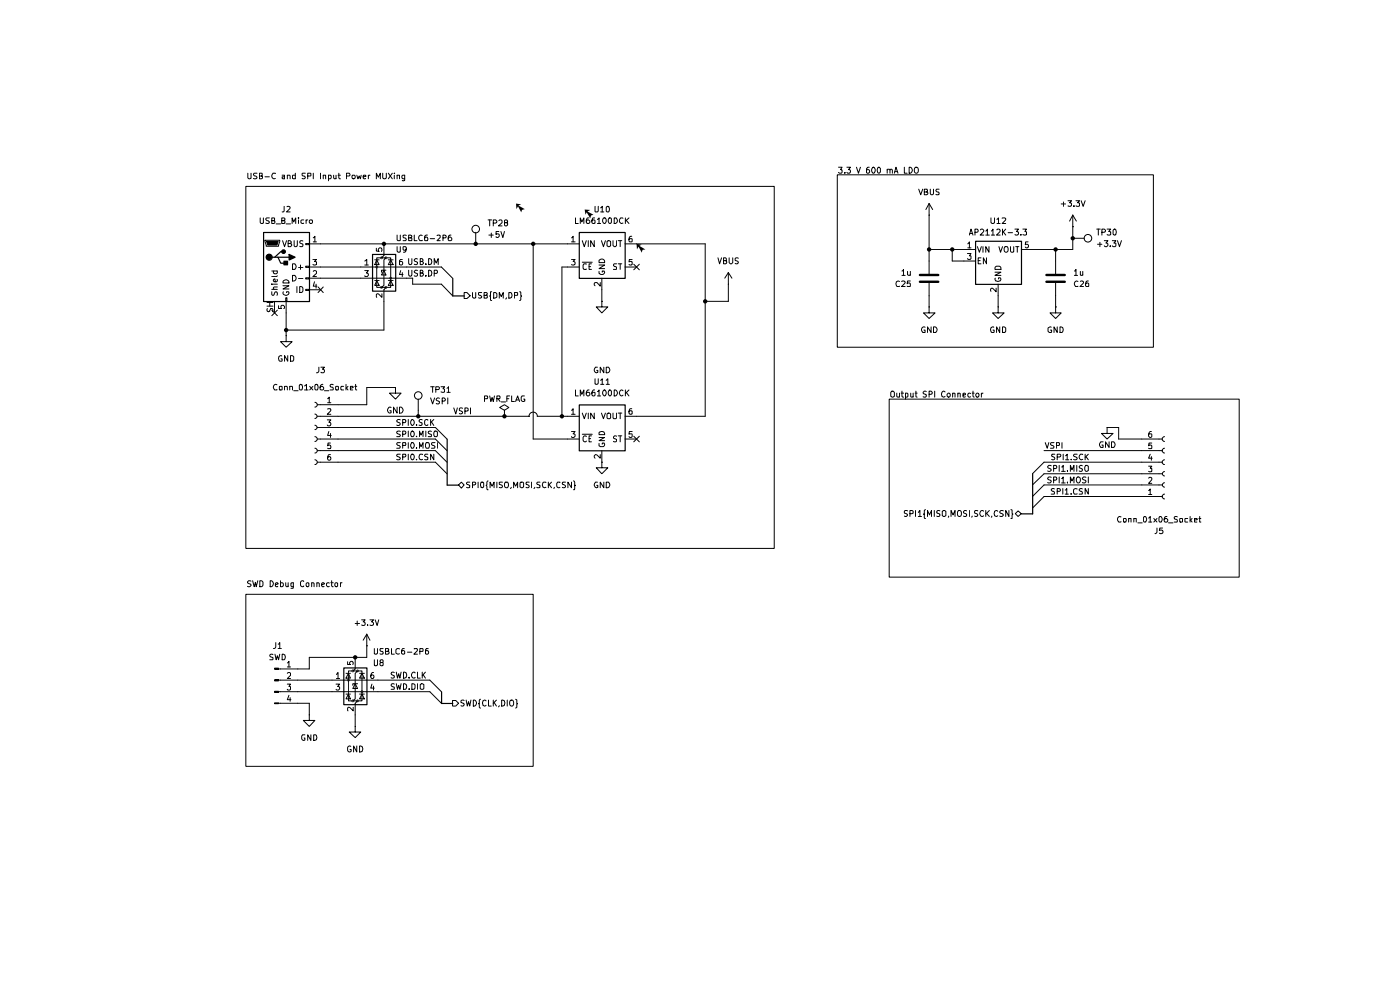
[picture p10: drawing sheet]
<svg xmlns="http://www.w3.org/2000/svg" width="297mm" height="210mm" viewBox="0 0 297 210" stroke-linecap="round" stroke-linejoin="round" font-family="sans-serif">
<g fill="none" stroke="#000" stroke-width=".21">
<path d="M154.5 57.8l-.7 1.2M154.5 57.8l.8 1.2M154.5 57.8v2.5M197.1 55.4v2.7M127.7 63.9v1.2h1.2l-1.2 1.3-1.2-1.3h1.2M127.7 63.9h.1M154.5 60.3h.1M197.1 65.1v1.3h1.3l-1.3 1.2-1.2-1.2h1.2M197.1 65.1h.1M197.1 60v2.7M211.7 65.1v1.3h1.3l-1.3 1.2-1.1-1.2h1.1M211.7 65.1h.1"/>
<path d="M223.9 65.1v1.3h1.2l-1.2 1.2-1.1-1.2h1.1M223.9 65.1h.1M84.9 91.5h-.7v.4l.5 .2 .2 .4-.2 .1h-.5M84.9 96.3h-.6l-.1 .2 .1 .4 .5 .1v.4h-.6M84.9 89.1l-.5-.1-.2 .2v.3l.5 .2 .2 .2-.2 .4-.5-.1M84.9 93.9l-.7 .1v.2l.2 .3h.3l.2 .3-.2 .3h-.5M85.4 92.1l.6-.1v-.5l-.6-.1v1.2M85.4 96.9h.6v-.6h-.6v1.2M85.4 89.7l.6-.1v-.5l-.6-.1v1.3M85.4 94.5h.6v-.6h-.6v1.2M86.6 89v1.3M86.6 91.4v1.2"/>
<path d="M86.6 93.9v1.2M86.6 96.3v1.2M87.3 91.5l.2-.1a.6 .6 0 0 1 .4 .7 .6 .6 0 0 1-.6 .5l-.2-.4zM87.3 96.3a.61 .61 0 0 1 .6 .6 .61 .61 0 0 1-.4 .6l-.4-.5zM87.3 89.1l.2-.1a.68 .68 0 0 1 .4 .6 .68 .68 0 0 1-.4 .7 .81 .81 0 0 1-.2-1.2zM87.3 93.9h.3a.78 .78 0 0 1 0 1.2h-.3a1.05 1.05 0 0 1 0-1.2zM88.4 92.5v.1M88.4 97.4v.1M88.4 90.1v.2M88.4 95v.1M89 92.6v-1.2l.3 .9 .4-.9v1.2M89 95.1v-1.2l.3 .8 .4-.8v1.2"/>
<path d="M89.6 89.1h-.6v.4l.5 .2 .1 .3-.3 .3-.4-.1M89.7 96.4l-.5-.1a.61 .61 0 0 0-.3 .8 .61 .61 0 0 0 .8 .3M90.3 91.4v1.2M90.4 93.9h.5l.1 .2 .1 .6-.2 .4h-.5l-.1-.2v-.6zM90.8 96.3h-.5l-.2 .2 .2 .4 .5 .1v.4h-.7M90.8 89.2l-.4-.2-.3 .3 .1 .8 .2 .2 .4-.2M91.4 89v1.3M91.5 91.5h-.6a.57 .57 0 0 0 .6 .7l-.1 .4h-.6M91.5 89.5l.5 .8M92 96.3v1.2l-.6-1.2v1.2M92 89l-.6 .7M92.3 91.4l.5 .2v.9l-.2 .1h-.4a.86 .86 0 0 1 .1-1.2z"/>
<path d="M92.3 93.9h-.6l-.2 .2 .3 .4h.2l.3 .2-.1 .3-.7 .1M92.8 93.9v1.2M96.3 86.5l.4 1.3 .3-1.3M98.1 86.6l-.5-.1-.2 .2v.3a.57 .57 0 0 1 .6 .7h-.6M98.6 87.2l.7-.1v-.4l-.7-.2v1.3M99.8 86.5v1.3M77.8 137h.1M77.8 134.5l-.8 1.3M77.8 134.5l.7 1.3M77.8 134.5v2.5M58.2 141.7h.9v.3h-.9zM58.2 144.2h.9v.2h-.9z"/>
<path d="M58.2 146.6h.9v.3h-.9zM58.2 149.1h.9v.2h-.9zM59.1 141.9h4.1M59.1 144.3h4.1M59.1 146.7h4.1M59.1 149.2h4.1M61 140.6l.3-.3v1.2M61 142.8l.1-.1h.4l.1 .1v.5l-.6 .6h.6M61 145.1h.6l-.3 .5 .3 .1v.5l-.1 .2h-.4l-.1-.2M61 141.5h.6M61.3 147.5l-.3 .9h.7M61.5 148v.8"/>
<path d="M65.6 151.6v1.2h1.2l-1.2 1.3-1.3-1.3h1.3M65.6 151.6h.1M75.4 154.1v1.2h1.1l-1.1 1.2-1.3-1.2h1.3M75.4 154.1h.1M83.6 145.1l-.4-.1-.2 .3 .1 .2 .5 .3v.3l-.6 .1M83.6 142.7l-.4-.1-.2 .2 .1 .3 .5 .2v.4l-.2 .1h-.4M84.1 145l.2 1.2 .3-.8 .2 .8 .3-1.2M84.1 142.6l.2 1.2 .3-.9 .2 .9 .3-1.2M85.6 145a.66 .66 0 0 1 .7 .5 .66 .66 0 0 1-.3 .7h-.4zM85.6 142.6a.64 .64 0 0 1 .7 .6 .64 .64 0 0 1-.7 .6zM86.8 146.1v.1M86.8 143.7v.1"/>
<path d="M87.4 145l.7 .3v.7l-.2 .2h-.5zM88.1 142.7l-.2-.1a.64 .64 0 0 0-.6 .6 .64 .64 0 0 0 .6 .6l.2-.1M88.6 142.6v1.2h.6M88.6 145v1.2M89.2 145.2l.2-.2 .5 .2v.8l-.2 .2h-.4l-.1-.2zM89.6 142.6v1.2M89.7 143.1l.6 .7M90.3 142.6l-.7 .7"/>
</g>
<path d="M195.2 59.8h3.8M195.2 58.3h3.8" fill="none" stroke="#000" stroke-width=".51"/>
<path d="M58.2 141.7h.9v.3h-.9zM58.2 144.2h.9v.2h-.9zM58.2 146.6h.9v.3h-.9zM58.2 149.1h.9v.2h-.9z" fill="#000"/>
<path d="M96 148.6h.7l.6 .6-.6 .6h-.7z" fill="#fff"/>
<g fill="none" stroke="#000" stroke-width=".21">
<path d="M221.7 93.9l.5 1.2 .3-1.2M223 98.8l-.5-.1-.3 .3 .2 .3 .6 .3-.2 .4-.6-.1M223.5 99.4l.6-.1v-.5l-.6-.1v1.3M223.6 93.9l-.7 .1-.1 .2 .3 .3h.2l.3 .3-.2 .3h-.6M223.8 96.3h-.6v.6l.5 .1 .1 .3-.3 .2-.4-.1M224.1 94.5h.6v-.6h-.6v1.2M224.3 96.9h.7v-.4l-.1-.2h-.6v1.2M224.7 98.7v1.3M225.2 99.1h.2l.1-.4v1.3M225.2 100h.8M225.3 93.9v1.2M225.5 96.3v1.2"/>
<path d="M226.1 96.7l.3-.4v1.2M226.1 97.5h.6M226.5 99.8v.2M227.1 100v-1.3l.3 .9 .4-.9v1.3M227.2 97.4v.1M228.4 98.7v1.3M228.5 96.3h-.6l-.1 .2 .1 .4 .5 .1v.4h-.6M229.6 98.8l-.4-.1-.3 .3 .2 .3 .5 .2v.3l-.2 .2-.5-.1M229.7 96.4l-.5-.1a.61 .61 0 0 0-.3 .8 .61 .61 0 0 0 .8 .3M230.2 96.3v1.2M230.4 98.7l.5 .2v.9l-.5 .2a.86 .86 0 0 1 0-1.3zM230.4 96.9l.5 .6"/>
<path d="M230.9 96.3l-.7 .7M234.9 90.7v1.2h1.2l-1.2 1.2-1.2-1.2h1.2M234.9 90.7h.1M242.2 98h4.4M242.2 95.6h4.4M242.2 93.1h4.4M243.7 98.9h.6l-.3 .4 .3 .1v.6h-.6M244 96.3l-.3 .9h.7M244.3 91.5l-.5 .2-.1 .8 .2 .3 .4-.2v-.6h-.5l-.1 .2M244.3 96.9v.7M244.3 94h-.5l-.1 .6 .1-.2h.4l.1 .2v.5h-.6M247.1 97.5a.51 .51 0 0 0-.6 .5 .51 .51 0 0 0 .6 .5"/>
<path d="M247.1 95.1a.51 .51 0 0 0-.6 .5 .51 .51 0 0 0 .6 .5M247.1 92.6a.51 .51 0 0 0-.6 .5 .51 .51 0 0 0 .6 .5M242.2 105.3h4.4M242.2 102.9h4.4M242.2 100.5h4.4M243.7 104.1l.3-.4v1.2M243.7 101.4l.1-.1h.4l.1 .1v.4l-.6 .7h.6M243.7 104.9h.6M247.1 104.8a.51 .51 0 0 0-.6 .5 .51 .51 0 0 0 .6 .5M247.1 102.4a.47 .47 0 0 0-.5 .5 .47 .47 0 0 0 .5 .4M247.1 100a.47 .47 0 0 0-.5 .5 .47 .47 0 0 0 .5 .5M75.4 139.4v2.5l-.6 .4h1.1l-.5 .5v5.4l-.6 .5h1.1l-.5 .5v2.4"/>
<path d="M70.4 144.3h9.8M70.4 146.7h9.8M71.3 145.1h.7l-.4 .5 .4 .2v.3l-.2 .3h-.3l-.2-.2M71.4 143.1l.3-.4v1.2M71.4 143.9h.6M73.4 147.2h.9M73.4 142.8h.9M73.7 140.4v.6h.6l-.1-.5 .2-.2 .4 .1v.6M73.9 142.8l.4 1h-.9zM73.9 147.2l.4 1h-.9zM74.8 142.3h-.9v6.4h.9M74.9 150v.8l-.8-.8-.4 .2 .1 .6"/>
<path d="M75.4 145l.5 1h-1.1zM75.9 145h-1.1v.4M75.9 142.3h.9v6.4h-.9M76.3 147.2h1M76.3 142.8h1M76.8 142.8l.5 1h-1zM76.8 147.2l.5 1h-1zM78.9 145.1l-.2 .9h.7M79.2 142.7a.72 .72 0 0 0-.5 .5 .72 .72 0 0 0 .2 .7l.3-.1 .1-.4a.35 .35 0 0 0-.3-.2 .35 .35 0 0 0-.3 .2M79.2 145.5v.9M96 148.6h.7l.6 .6-.6 .6h-.7zM98.5 148.6l-.5-.1-.2 .2v.3l.6 .2 .1 .1-.3 .5-.4-.1"/>
<path d="M98.9 148.5l.2 1.3 .3-1 .2 1 .3-1.3M100.4 148.5a.64 .64 0 0 1 .7 .6 .64 .64 0 0 1-.7 .7zM101.9 148.3l-.2 .2v.7l-.2 .1h.2v.7l.2 .2M103.1 148.7l-.2-.2a.65 .65 0 0 0-.6 .6 .65 .65 0 0 0 .6 .7l.2-.2M103.6 148.5v1.3h.6M104.6 148.5v1.3M104.8 149l.5 .8M105.3 148.5l-.7 .7M105.9 149.7l-.2 .2M106.4 148.5a.64 .64 0 0 1 .7 .6 .64 .64 0 0 1-.7 .7zM107.6 148.5v1.3M108.2 148.7l.5-.2a.86 .86 0 0 1 0 1.3 .46 .46 0 0 1-.6-.5z"/>
<path d="M109.4 148.3l.2 .2v.7l.2 .1h-.2v.7l-.2 .2"/>
</g>
<path d="M74 144.3h.1M74.9 142.3h.1M74.9 148.7h.1M75.9 142.3h.1M75.9 148.7h.1M76.8 146.7h.1" fill="none" stroke="#000" stroke-width=".51"/>
<path d="M72.9 141.7h4.9v7.8h-4.9z" fill="none" stroke="#000" stroke-width=".25"/>
<path d="M215.4 109l.6-.6 .7 .6-.7 .6z" fill="#fff"/>
<g fill="none" stroke="#000" stroke-width=".21">
<path d="M197.1 45.6h.1M197.1 43.2l-.7 1.2M197.1 43.2l.8 1.2M197.1 43.2v2.4M204.5 52.9h2.4M204.5 55.4h2.4M205.2 53.8h.8l-.3 .5 .3 .1v.5l-.2 .1h-.4l-.2-.1M205.3 51.7l.4-.4v1.3M205.3 52.6h.7M207.3 52.3l.5 1.2 .4-1.2M207.5 55.3h.4M208.1 54.7h-.6v1.3h.6"/>
<path d="M208.5 52.3v1.2M209.3 54.7v1.3l-.7-1.3v1.3M209.8 52.3v1.2l-.7-1.2v1.2M211.1 57.7h1.2l-1.2 .7h1.2M211.2 59l-.1 .1a.64 .64 0 0 0 .6 .6 .64 .64 0 0 0 .6-.5l-.1-.3h-.4v.3M211.2 56.6l.2-.1h.6l.3 .3v.3h-1.2zM211.9 52.3l.4 1.2 .4-1.2M213.2 52.3h.5a.77 .77 0 0 1-.2 1.2l-.3-.1a.87 .87 0 0 1 0-1.1zM214.4 52.3v1l.2 .2 .5-.1v-1.1M215.5 52.3h.7M215.8 52.3v1.2M216.7 52.9h2.3"/>
<path d="M218.1 51.3h-.5l-.1 .6h.6v.6l-.4 .1-.2-.2M223.9 55.4v2.7M227.6 48.1h.1M227.6 45.6l-.7 1.3M227.6 45.6l.7 1.3M227.6 45.6v2.5M227.6 50.5h2.4M211.3 61.1v.8l-.8-.8-.4 .3 .1 .4M211.7 60.3v2.4M223.9 60v2.7M192.5 108.4l-.5-.1-.1 .2v.3l.6 .4-.2 .4-.4-.1M193 109l.7-.1v-.4l-.7-.2v1.3"/>
<path d="M194.2 108.3v1.3M194.8 108.7l.4-.4v1.3M194.8 109.6h.7M196.3 108.1l-.2 .2v.7h-.2l.2 .1v.7l.2 .2M196.8 109.6v-1.3l.4 .9 .4-.9v1.3M198.2 108.3v1.3M199.4 108.4l-.4-.1-.3 .2 .1 .4 .6 .1v.4l-.2 .2-.5-.1M199.9 108.5l.2-.2 .6 .2v.9l-.3 .2-.5-.2zM201.2 109.5v.2M201.8 109.6v-1.3l.4 .9 .4-.9v1.3M203.2 108.5l.3-.2 .4 .2 .1 .6-.4 .5-.4-.2zM205.1 108.4l-.5-.1-.2 .2 .2 .4 .5 .1v.4l-.2 .2-.5-.1"/>
<path d="M205.7 108.3v1.3M206.2 109.5v.2M207.4 108.4l-.5-.1-.1 .2v.3l.6 .4-.2 .4-.4-.1M208.6 108.5l-.2-.2a.6 .6 0 0 0-.5 .7 .6 .6 0 0 0 .7 .5v-.1M209.1 108.3v1.3M209.3 108.9l.6 .7M209.9 108.3l-.8 .7M210.4 109.5l-.1 .2M211.7 108.5l-.3-.2a.65 .65 0 0 0-.5 .6 .65 .65 0 0 0 .5 .7l.3-.2M212.8 108.4l-.5-.1-.2 .2 .2 .4 .5 .3-.2 .4-.5-.1M214 108.3v1.3l-.6-1.3v1.3M214.5 108.1l.2 .1v.7l.2 .1-.2 .2v.8h-.2"/>
<path d="M215.4 109l.6-.6 .7 .6-.7 .6zM223 101.3l-.5-.1-.3 .2 .1 .3 .7 .3-.2 .4h-.6M223.5 101.9l.6-.1v-.5l-.6-.1v1.2M223.7 103.7l-.4-.1-.3 .3 .3 .3 .4 .2v.3l-.7 .1M224.3 104.2h.5l.2-.1-.1-.4-.6-.1v1.2M224.7 101.2v1.2M225.2 101.5h.2l.1-.3v1.2M225.2 102.4h.8M225.5 103.6v1.2M226 104l.3-.4v1.2M226 104.8h.6M226.5 102.3v.1"/>
<path d="M227.1 102.4v-1.2l.3 .8 .4-.8v1.2M227.2 104.7v.1M228.5 103.7h-.1a.46 .46 0 0 0-.6 .2v.7l.1 .2 .6-.1M228.5 101.3h.5a.8 .8 0 0 1-.1 1.1h-.2a.77 .77 0 0 1-.2-1.1zM229.6 103.7l-.4-.1-.3 .3 .3 .3 .4 .2v.3l-.7 .1M230.4 101.3l-.5-.1-.3 .2 .1 .3 .7 .3-.3 .4h-.5M230.9 103.6v1.2l-.7-1.2v1.2M230.9 101.2v1.2"/>
<circle cx="230.8" cy="50.5" r=".8"/>
</g>
<path d="M222 59.8h3.9M222 58.3h3.9" fill="none" stroke="#000" stroke-width=".51"/>
<path d="M207 51.2h9.7v9.1h-9.7z" fill="none" stroke="#000" stroke-width=".25"/>
<path d="M98.5 62.1h.6l.6 .6-.6 .6h-.6z" fill="#fff"/>
<g fill="none" stroke="#000" stroke-width=".21">
<path d="M60.7 71.2v1.3h1.3l-1.3 1.2-1.2-1.2h1.2M60.7 71.2h.1M98.5 62.1h.6l.6 .6-.6 .6h-.6zM100.2 62.1v.9l.3 .2h.4v-1.1M102.2 62.1h-.7v.4l.7 .4-.3 .3h-.4M102.7 62.7h.4l.3-.3-.2-.3h-.5v1.1h.7v-.5h-.3M104.3 61.9h-.2v.8l-.2 .1 .2 .2v.7l.2 .1M104.7 62.1h.5l.2 .2v.7l-.4 .2h-.3zM105.9 63.2v-1.1l.4 .8 .5-.8v1.1M107.4 63.2l-.1 .2M107.9 62.1h.5a.66 .66 0 0 1 .2 .7 .66 .66 0 0 1-.7 .4zM109.1 62.7h.6l.1-.6h-.7v1.1"/>
<path d="M110.2 61.9l.3 .2v.6l.2 .1-.2 .2v.6l-.3 .2M66.8 85.3a.51 .51 0 0 1 .5 .5 .51 .51 0 0 1-.5 .6M66.8 87.8a.47 .47 0 0 1 .5 .5 .47 .47 0 0 1-.5 .5M66.8 90.2a.47 .47 0 0 1 .5 .5 .47 .47 0 0 1-.5 .4M66.8 92.6a.51 .51 0 0 1 .5 .5 .51 .51 0 0 1-.5 .5M66.8 95.1a.51 .51 0 0 1 .5 .5 .51 .51 0 0 1-.5 .5M66.8 97.5a.51 .51 0 0 1 .5 .5 .51 .51 0 0 1-.5 .5M67.3 85.8h4.4M67.3 88.3h4.4M67.3 90.7h4.4M67.3 93.1h4.4M67.3 95.6h4.4"/>
<path d="M67.3 98h4.4M69.4 89.1h.8l-.4 .5 .3 .1v.6h-.5l-.2-.1M69.5 84.6l.3-.4v1.2M69.5 86.8l.6-.1 .1 .3-.8 .9h.8M69.5 85.4h.7M69.8 91.5l-.3 .9h.8M70.1 94h-.5l-.1 .6 .2-.2 .4 .1v.7l-.6-.1M70.1 96.4l-.4 .1-.2 .9a.35 .35 0 0 0 .3 .2 .35 .35 0 0 0 .4-.2v-.3l-.3-.2-.4 .2M70.1 91.9v.9M83.9 82.2v1.2h1.2l-1.2 1.3-1.3-1.3h1.3M83.9 82.2h.1M88.7 84.7v2.3"/>
<path d="M107 87l.9-.6-.9-.6-1 .6 1 .6v1.3M107 88.3h.1M120.4 88.3h2.4M120.4 93.1h2.4M121.2 87l.4-.3v1.2M121.2 91.5h.8l-.4 .5 .4 .2v.3l-.3 .3h-.3l-.2-.2M121.2 87.9h.8M123.5 87.6l.4 1.2 .5-1.2M123.5 92.1h2.1M124.4 92.6l-.4-.1-.3 .3 .1 .8 .2 .1 .4-.1M124.8 87.6v1.2M125 93h.3"/>
<path d="M125.5 92.5h-.5v1.2h.5M126.1 87.6v1.2l-.8-1.2v1.2M127.1 94.1v.5l.2 .1h.7a.52 .52 0 0 0 .2-.7h-.4v.2M127.1 92.8h1.2l-1.2 .7h1.2M127.1 91.8a.66 .66 0 0 1 .7-.3 .66 .66 0 0 1 .5 .7h-1.2zM127.3 96.4v.8l-.9-.8-.3 .3 .1 .5M127.6 87.6l.4 1.2 .4-1.2M127.7 95.6v2.4M128.8 87.8l.2-.2 .5 .2v.8l-.1 .2h-.5l-.1-.2zM130 87.6v1l.2 .2h.4l.2-.2v-1M130.8 92.5h-.4l-.3 .2 .2 .3 .5 .2v.4l-.2 .1-.5-.1M131.1 92.5h.8"/>
<path d="M131.1 87.6h.8M131.6 87.6v1.2M131.6 92.5v1.2M132.6 88.3h2.4M132.6 93.1h2.4M134 86.7l-.4 .1-.2 .8 .3 .3 .4-.1v-.6l-.4-.1-.3 .3M134.1 91.5h-.6l-.1 .6 .6-.1 .1 .6-.2 .2h-.3l-.2-.2"/>
<circle cx="88.7" cy="83.9" r=".8"/>
</g>
<path d="M122.9 85.9h9.7v9.7h-9.7z" fill="none" stroke="#000" stroke-width=".25"/>
<path d="M97.3 102.9l.6-.6 .6 .6-.6 .6z" fill="#fff"/>
<g fill="none" stroke="#000" stroke-width=".21">
<path d="M52.2 39.5h112.1v76.8h-112.1zM52.6 36.7v1a.42 .42 0 0 0 .7 .1v-1.1M54.5 36.7h-.6l-.1 .3 .2 .3h.3l.2 .3-.1 .2h-.6M55 37.3h.5l.1-.1-.1-.5h-.5v1.2l.6-.1 .1-.3-.2-.2M56.2 37.5h.9M58.4 36.8l-.5-.1a.61 .61 0 0 0-.2 .8 .61 .61 0 0 0 .7 .3M59.9 37.2h.5v.7M60.4 37.4l-.5 .1v.3h.5M61 37.3l.5-.1v.7M61 37.2v.7M62.7 37.2l-.6 .1v.5h.6M62.7 36.7v1.2"/>
<path d="M64.8 36.7l-.7 .1v.4l.7 .4-.3 .3-.4-.1M65.3 37.3h.6l.1-.5-.7-.1v1.2M66.5 36.7v1.2M68 36.7v1.2M68.6 37.3l.5-.1v.7M68.6 37.2v.7M69.7 37.8h.5v-.6h-.5v1.2M70.8 37.2v.6l.1 .1 .4-.1M71.3 37.2v.7M71.7 37.2h.5M71.9 36.7v1.1l.3 .1M73.5 37.3h.6l.1-.1v-.4l-.7-.1v1.2"/>
<path d="M74.8 37.2h.4l.2 .1-.1 .5h-.5zM75.7 37.2l.2 .7 .3-.6 .3 .6 .1-.7M77 37.5l.6-.1v-.2h-.5l-.1 .1v.5l.2 .1 .4-.1M78.1 37.2v.7M78.5 37.2l-.4 .1M79.8 37.9v-1.2l.5 .9 .4-.9v1.2M81.2 36.7v1l.2 .2 .5-.1 .1-.1v-1M82.4 36.7l.8 1.2M83.2 36.7l-.8 1.2M83.6 36.7v.1M83.6 37.2v.7M84.2 37.3l.5-.1v.7"/>
<path d="M84.2 37.2v.7M85.8 37.8h-.5v-.5l.1-.1h.4v1.1h-.5M177.6 37.1h67.1v36.6h-67.1zM177.9 35.5h.7l-.3 .5 .3 .1v.5l-.1 .1-.6-.1M179.2 36.6v.1M179.7 35.5h.7l-.4 .5 .4 .2-.1 .5h-.5l-.1-.1M181.7 35.5l.4 1.2 .4-1.2M184.4 35.5l-.4 .1-.2 .2v.8l.2 .1h.4v-.6l-.4-.1-.2 .2M185.1 35.6a.61 .61 0 0 1 .7 .4 .61 .61 0 0 1-.5 .7 .71 .71 0 0 1-.2-1.1zM186.3 35.6l.2-.1 .3 .2v.8l-.3 .2a.71 .71 0 0 1-.2-1.1zM188.2 36.1l.2-.2 .4 .2v.6M188.2 35.9v.8"/>
<path d="M188.8 36.1l.2-.2 .3 .2v.6M189.7 36.7l.4-1.2 .4 1.2M189.8 36.4h.6M191.9 35.5v1.2h.5M192.9 35.5a.64 .64 0 0 1 .6 .6 .64 .64 0 0 1-.6 .6zM194.1 35.6l.2-.1 .4 .1 .1 .7-.3 .4-.4-.1zM55.2 46.2v1l.3 .2 .4-.1v-1.1M56.2 51h3.1l-.2 1.2h-2.6zM56.6 51.2h2.4l-.2 .8h-2zM57.1 46.2h-.5l-.2 .2 .2 .4h.3l.2 .3v.2h-.7M57.7 46.8h.4l.1-.2v-.4h-.5v1.2l.5-.1 .1-.3-.2-.2M57.7 57.5h1.1"/>
<path d="M58.1 57.5v.5l.5 .1a.36 .36 0 0 0 .2-.6M58.6 47.5h.9M58.8 59.3v.3l-.1 .2h-.5l-.2-.5 .3-.1 .1 .6M58.8 58.5l-.1 .2h-1M59.8 46.8h.4l.2-.2-.1-.4h-.5v1.2l.6-.1v-.4l-.2-.1M59.9 51.1l.5 1.2 .4-1.2M60.1 59.6a.66 .66 0 0 1 .8-.2 .66 .66 0 0 1 .4 .6h-1.3zM60.3 43.8v1l-.4 .2M60.7 47.5h.9M60.9 43.9l.4-.1 .2 .3-.7 .9h.7M61.1 51.6h.4l.3-.3-.3-.2h-.4v1.2h.5l.3-.4-.4-.3M62 47.4v-1.2l.3 .9 .4-.9v1.2"/>
<path d="M62.1 58.4h.5a.66 .66 0 0 1 .2 .8 .66 .66 0 0 1-.7 .4zM62.1 56h.5l.1 .2 .1 .4-.2 .5h-.5zM62.4 51.1v1.1l.2 .1h.2l.3-.2v-1M63.3 46.2v.1M63.3 59.1h1M63.3 56.7h1M63.3 46.6v.8M63.8 56.2v.9M64.3 51.1h-.5l-.2 .2 .1 .3 .6 .2v.4l-.2 .1-.5-.1M64.4 46.6h-.4l-.2 .2 .1 .5h.5M64.9 51.6h.7v.3h-.7zM64.9 56.5h.7v.2h-.7z"/>
<path d="M64.9 58.9h.7v.3h-.7zM64.9 46.6v.8M65.3 46.6l-.4 .2M65.6 46.8l.2-.2h.4v.7h-.5zM65.6 51.7h57.2M65.6 56.6h28l2.4 2.4M65.6 59h21.9v1.3h6.1l2.4 2.4M66.4 55h.7l-.4 .5h.4v.6h-.7M66.5 50.5l.3-.4v1.2M66.5 57.6l.1-.2 .5 .1v.5l-.7 .7h.7M66.5 51.3h.6M66.7 59.8l-.2 .9h.7"/>
<path d="M77.4 55.4l.4-.4v1.2M77.4 57.4h.7l-.4 .5 .4 .1v.4l-.2 .3h-.3l-.2-.2M77.4 56.2h.7M79.5 59.5h.9M79.5 55.1h.9M79.8 52.7v.6h.6l-.1-.1v-.4l.2-.2 .4 .1v.6M79.9 55.1l.5 1h-.9zM79.9 59.5l.5 1h-.9zM80.9 54.7h-1v6.3h1M81.4 51.7v2.5l-.5 .5h1l-.5 .4v5.4l-.5 .5h1l-.5 .5v8.5h-20.7M81.4 57.3l.5 1h-1zM81.9 57.3h-1v.4"/>
<path d="M81.9 54.7h1v6.3h-1M82.4 59.5h1M82.4 55.1h1M82.9 55.1l.5 1h-1zM82.9 59.5l.5 1h-1zM84.2 49.9v1l.2 .2 .5-.1v-1.1M84.2 52.3v1l.3 .2 .4-.1v-1.1M85 57.4l-.3 .8h.8M85.3 55h-.3l-.3 .3 .1 .8a.36 .36 0 0 0 .6-.1v-.3a.35 .35 0 0 0-.3-.3 .35 .35 0 0 0-.4 .3M85.3 57.8v.9M86.2 50h-.7v.3l.7 .4-.2 .4h-.5M86.2 52.8l-.3 .3-.4-.2v-.5l.5-.1a.94 .94 0 0 1 0 1.1l-.4 .1"/>
<path d="M86.7 57.3v1l.2 .3 .5-.3v-1M86.7 54.9v1l.2 .2 .5-.2v-1M86.7 50.5h.4l.3-.3-.1-.2-.6-.1v1.2h.6l.1-.6h-.3M87.9 49.9v1.2h.6M88.6 57.4l-.5-.1-.2 .3 .1 .2 .6 .3v.3l-.2 .2-.5-.1M88.6 54.9h-.5l-.2 .2 .2 .4 .5 .1v.4l-.2 .1-.5-.1M89.2 57.9l.5-.1v-.4l-.5-.1v1.3h.4l.2-.4-.3-.3M89.2 55.5h.5v-.6h-.5v1.2h.4l.2-.4-.3-.2M89.6 50a.61 .61 0 0 0-.8 .3 .61 .61 0 0 0 .3 .8l.5-.1M90.3 58.4v.2M90.3 56v.1M90.7 49.9l-.6 .2v.9l.6 .1v-.7l-.4-.1-.2 .2"/>
<path d="M90.9 57.3a.64 .64 0 0 1 .7 .7 .64 .64 0 0 1-.7 .6zM90.9 54.9a.64 .64 0 0 1 .7 .6 .64 .64 0 0 1-.7 .6zM91.3 50.6h.9M92.1 58h.5l.2-.2v-.3l-.2-.2h-.5v1.3M92.1 56.1v-1.2l.4 .9 .5-.9v1.2M92.7 50h.7v.4l-.7 .7h.7M94 50.5h.5l.2-.2-.1-.3-.6-.1v1.2M95.7 49.9l-.5 .1a.94 .94 0 0 0 0 1.1h.5l.1-.2v-.4l-.2-.2h-.3l-.2 .2M100.9 49.3v2.4M103.5 46.6h.8M103.7 49.9h.9M103.9 46.6v1.3"/>
<path d="M104.2 49.4v1M104.6 47.3l.7-.1 .1-.3-.2-.3h-.6v1.3M105.8 49.1h-.6v.6l.5-.1 .2 .2v.3l-.2 .3-.5-.2M105.8 46.8l.2-.2h.3l.2 .2v.4l-.8 .7h.8M106.3 49.1l.4 1.3 .3-1.3M107.2 47.2l-.2-.4 .2-.2 .4 .1v.5l-.6 .1v.4l.2 .2h.2l.3-.2-.1-.5h-.2M113.1 51.7v41.4h7.3M121.2 50.5l.4-.4v1.2M121.2 55h.8l-.4 .5h.3v.6h-.7M121.2 51.3h.8M122.1 46.2v1.2h.6M122.8 56.6h-3.6v31.7"/>
<path d="M123.1 47.4v-1.2l.3 .9 .5-.9v1.2M123.5 51.1l.4 1.2 .5-1.2M123.5 55.6h2.1M124.4 56h-.5l-.2 .2v.7l.2 .2h.5M124.8 51.1v1.2M125 46.2l-.5 .1-.1 .9 .2 .2 .4-.1 .1-.4-.2-.3h-.3l-.2 .3M125 56.6h.3M125.5 56h-.5v1.1h.5M126.1 51.1v1.2l-.8-1.2v1.2M126.2 46.2l-.5 .1-.1 .9 .2 .2 .4-.1v-.5l-.1-.2h-.3l-.2 .3M126.2 43.8l.1 1.2h.4l.2-.2v-1M126.7 46.6l.4-.4v1.2"/>
<path d="M126.7 47.4h.7M127.1 57.6v.4a.61 .61 0 0 0 .8 .3 .61 .61 0 0 0 .3-.8h-.4v.2M127.1 56.2h1.2l-1.2 .8h1.2M127.1 55.2a.66 .66 0 0 1 .8-.2 .66 .66 0 0 1 .4 .7h-1.2zM127.3 59.9v.8l-.6-.8h-.5l-.1 .2v.3l.1 .2M127.4 44.1l.4-.3v1.2M127.4 45h.7M127.6 51.1l.4 1.2 .4-1.2M127.7 59v4.9M127.9 46.4l.2-.2 .3 .1a.66 .66 0 0 1-.2 1.1l-.1-.1a.67 .67 0 0 1-.2-.9zM128.7 43.9l.3-.1a.86 .86 0 0 1 .1 1.2h-.3l-.2-.2zM128.8 51.2l.2-.1 .5 .1v1l-.2 .1-.5-.1z"/>
<path d="M129.2 46.2h.3l.2 .2v.8l-.3 .2a.84 .84 0 0 1-.2-1.2zM130 51.1v1l.3 .2h.3l.2-.2v-1M130.3 46.2h.4a.66 .66 0 0 1 .3 .8 .66 .66 0 0 1-.7 .4zM130.8 56h-.5l-.2 .2 .3 .4 .4 .1v.4h-.7M131.1 56h.8M131.1 51.1h.8M131.6 51.1v1.2M131.6 56v1.1M132.2 46.3l-.5-.1a.61 .61 0 0 0-.3 .8 .61 .61 0 0 0 .8 .3M132.6 51.7h17v36.6h-14.6M132.6 56.6h2.4M132.7 46.2v1.2"/>
<path d="M132.8 46.7l.6 .7M133.4 46.2l-.7 .7M134 50.1l-.4 .1a.94 .94 0 0 0 0 1.1l.5-.1v-.5l-.5-.1-.2 .2M134.1 55h-.6l-.1 .5h.7v.6h-.7M134.4 56l1.2 1.2M135.6 56l-1.2 1.2M152.3 54.7l.4 1.3 .4-1.3M153.5 55.3h.5l.1-.4-.2-.2h-.4v1.3l.6-.1 .1-.4-.3-.2M154.7 54.7v1l.2 .3h.3l.2-.3v-1M156.6 54.8l-.5-.1-.1 .2v.3l.6 .4-.2 .4-.4-.1M190.8 59.7l-.2-.1a.67 .67 0 0 0-.5 .5 .67 .67 0 0 0 .2 .7l.5-.1M191.3 59.7l.5-.1 .2 .3-.7 .9h.7"/>
<path d="M191.3 57.5l.4-.4v1.3M191.3 58.4h.7M192.5 57.6v.6l.3 .2 .3-.2M193.1 59.6h-.6l-.1 .6 .2-.2h.4l.1 .2v.5h-.7M193.1 57.6v.8M194.9 40.1l.4 1.2 .4-1.2M196.1 40.7l.6-.1v-.5h-.6v1.2l.7-.1v-.3l-.3-.2M197.1 45.6v9.8M197.1 52.9h7.4M197.4 40.1v1a.35 .35 0 0 0 .3 .2 .35 .35 0 0 0 .3-.2v-1M199.2 40.1h-.5l-.2 .3 .3 .3 .4 .2v.3h-.7M202 52.9v2.5h2.5"/>
<path d="M205.7 49.9l.3-1.3 .4 1.3M205.7 49.5h.6M206.8 49.3l.6-.1v-.5l-.6-.1v1.3M208 48.8l.4-.2 .3 .4-.8 .9h.8M209.1 49l.4-.4v1.3M209.1 49.9h.8M210.2 46.2v1l.3 .2 .4-.1 .1-.1v-1M210.3 49l.3-.4v1.3M210.3 49.9h.7M211.5 48.8l.4-.2 .3 .4-.8 .9h.8M211.5 46.6l.3-.4v1.2M211.5 47.4h.7"/>
<path d="M212.6 46.3l.6-.1 .2 .2-.1 .3-.7 .7h.8M212.7 48.6v1.3M212.8 49.2l.6 .7M213.4 48.6l-.7 .8M213.9 49.4h.9M215.3 48.6h.8l-.5 .5 .4 .1v.6h-.7M216.6 49.8v.1M217 48.6h.8l-.4 .5 .4 .1v.6h-.8M223.9 52.9v2.5M225.1 43.3h1M225.6 42.8v1M226.6 42.6h.7l-.4 .4 .4 .3-.1 .4h-.6"/>
<path d="M227.6 48.1v4.8h-8.6M227.8 43.7v.1M227.9 57.5h.2l.2-.4v1.3M227.9 58.4h.7M228.3 42.6h.7l-.4 .4 .4 .1v.6h-.7M228.7 59.7a.61 .61 0 0 0-.8 .3 .61 .61 0 0 0 .3 .8l.5-.1M229.2 57.6v.7l.3 .1 .2-.2M229.2 59.7l.4-.1 .3 .3-.8 .9h.8M229.4 42.6l.4 1.2 .4-1.2M229.7 57.6v.8M230.9 59.6l-.4 .1a.94 .94 0 0 0 0 1.1l.5-.1v-.5l-.5-.2-.2 .3M232.7 48.6h.7"/>
<path d="M232.8 51.8h1M233 48.6v1.3M233.3 51.4v.9M233.8 49.3l.6-.1 .1-.4-.2-.2h-.5v1.3M234.3 51.1h.7l-.4 .5 .4 .1v.4l-.2 .2h-.4l-.1-.1M234.9 48.6h.7l-.4 .5 .4 .1v.6h-.7M235.5 52.2v.1M236 51.1h.7l-.4 .5h.4v.6l-.1 .1h-.5l-.1-.1M236.4 48.6a.75 .75 0 0 1 .2 1.3l-.5-.3v-.8zM237.1 51.1l.4 1.2 .4-1.2M56.6 64.9h1.3M56.6 64.2h1.3"/>
<path d="M56.7 65.4l-.1 .5 .3 .2 .3-.1 .2-.6h.3l.2 .3-.1 .4M57.2 64.2v.7M57.7 61.9v.6l.1 .2 .4-.2 .1-.5h.5v.7M57.7 60.3h.1M57.7 61.4h1.1M57.7 65.8l1.1 1.2M58 60.3h.8M58.2 63.9v2.5M58.8 60.9h-.6l-.2 .1 .2 .4M58.8 65.8l-1.1 1.2M59.1 64.9v.5h.6l-.1-.5 .2-.1h.3l.3 .2-.2 .4M59.8 75.5l-.1-.1a.66 .66 0 0 0-.6 .5 .66 .66 0 0 0 .2 .7l.6-.1v-.4h-.3"/>
<path d="M60 60.6h1.3l-1.3 .7h1.3M60.1 61.9l-.1 .2a.6 .6 0 0 0 .7 .5 .6 .6 0 0 0 .5-.7h-.4v.2M60.6 63.2h.3v.7h-.3zM60.7 63.9v7.3M61 75.4v1.2l-.6-1.2v1.2M61.6 75.4h.4l.3 .3v.7l-.2 .2h-.5zM63 60.8v1.3M63.6 60.8h.3l.4 .3v.6l-.4 .4h-.3zM64.9 61.4h.7v.2h-.7zM65.6 61.5h2.4M67.1 60.3v.8M67.5 60.9l1.1 1.2"/>
<path d="M67.6 77.9v.8l-.1 .3-.4 .1M68.1 77.9h.7l-.4 .4 .3 .1v.6h-.6M68.6 60.9l-1.1 1.2M81 62.3v.8l-.8-.8-.4 .2 .1 .6M126.7 77.9h-.4a.61 .61 0 0 0-.2 .8 .61 .61 0 0 0 .7 .3v-.4h-.2M128.1 77.9v1.2l-.8-1.2v1.2M128.6 77.9h.5a.66 .66 0 0 1 .2 .8 .66 .66 0 0 1-.7 .4zM154.5 60.3v3.6h-4.9M196.3 69.4a.61 .61 0 0 0-.8 .3 .61 .61 0 0 0 .2 .8h.6v-.5h-.3M197.1 62.7v2.4M197.5 69.3v1.2l-.7-1.2v1.2M198 69.3a.66 .66 0 0 1 .8 .4 .66 .66 0 0 1-.3 .8h-.5z"/>
<path d="M210.8 69.4l-.1-.1a.66 .66 0 0 0-.6 .5 .66 .66 0 0 0 .3 .7l.5-.1v-.4h-.3M211.7 62.7v2.4M212.1 69.3v1.2l-.7-1.2v1.2M212.7 69.3h.3l.4 .3v.7l-.2 .2h-.5zM223 69.4l-.2-.1-.5 .3v.7l.3 .2 .5-.1v-.4h-.3M223.9 62.7v2.4M224.3 69.3v1.2l-.7-1.2v1.2M224.9 69.3a.66 .66 0 0 1 .6 .5 .66 .66 0 0 1-.2 .7h-.4zM58.8 81.6a.61 .61 0 0 0-.8 .3 .61 .61 0 0 0 .2 .8l.6-.1M59.3 82h.6l-.1 .7-.5-.1zM60.4 82h.5l.1 .7M60.4 82v.7"/>
<path d="M61.5 82h.5l.1 .7M61.5 82v.7M62.3 82.9h.9M63.6 81.6l.2-.1a.77 .77 0 0 1 .2 1.2h-.3l-.2-.2zM64.6 81.9l.4-.4v1.2M64.6 82.7h.8M65.7 82l.7 .7M66.4 82l-.7 .7M66.9 81.6l.3-.1a.86 .86 0 0 1 .1 1.2h-.3l-.2-.2zM68.5 81.5a.55 .55 0 0 0-.6 .5v.5l.2 .2h.4l.2-.2v-.3l-.3-.2h-.2l-.3 .2M68.8 82.9h1M70.7 81.6l-.4-.1-.3 .3 .1 .2 .6 .3v.3l-.7 .1"/>
<path d="M71.2 82h.6l-.1 .7-.5-.1zM71.7 98h20.7l2.4 2.5M71.7 95.6h20.7l2.4 2.4M71.7 88.3h40.5M71.7 93.1h20.7l2.4 2.5M71.7 90.7h20.7l2.4 2.4M72.9 82h-.5l-.1 .1 .1 .6h.5M73.4 81.5v1.2M73.5 82.3l.3 .4M73.8 82l-.4 .4M74.3 82.4l.6-.2-.1-.2h-.5v.7h.5M75.3 82h.4"/>
<path d="M75.4 81.5v1l.3 .2M83 86.4a.54 .54 0 0 0-.6 .1 .54 .54 0 0 0-.2 .6l.4 .5 .4-.1v-.4h-.3M83.9 82.2h-6.1v3.6h-6.1M84.2 86.4v1.2l-.7-1.2v1.2M84.7 86.4a.65 .65 0 0 1 .8 .6 .65 .65 0 0 1-.8 .6zM88.7 87v1.3M91.4 84.4l.4 1.3 .4-1.3M91.4 82h.7M91.8 82v1.2M92.5 82.6h.5l.2-.4-.2-.2h-.5v1.2M93.2 84.5l-.4-.1-.3 .3 .2 .3 .5 .2v.3l-.2 .2-.5-.1M93.6 82h.7l-.3 .5 .3 .1v.5h-.7"/>
<path d="M93.8 85.1l.6-.1 .1-.3-.3-.3h-.4v1.3M94.8 82.4l.4-.4v1.2M94.8 83.2h.7M95 84.4v1.3M102.8 84.6h.6v-.6h-.6v1.2M103.9 84l.2 1.2 .3-.9 .2 .9 .3-1.2M105.4 84.6h.6v-.6h-.6v1.2M105.7 84.6l.4 .6M106.3 85.3h1M107.5 84.6h.4M108.1 84h-.6v1.2M108.5 84v1.2h.6"/>
<path d="M109.4 85.2l.4-1.2 .4 1.2M109.5 84.8h.6M111.2 84h-.5l-.1 .2v.7a.52 .52 0 0 0 .7 .2v-.4h-.2M112.2 88.3h.1M112.2 88.3a.89 .89 0 0 1 .9-.9 .89 .89 0 0 1 .9 .9M114 88.3h6.4M122.1 82.7v1.3h.6M123.1 84v-1.3l.3 .9 .5-.9v1.3M125 82.7l-.5 .2-.1 .8 .2 .3h.3l.2-.3-.1-.5h-.5l-.1 .3M126.2 82.7h-.3a.93 .93 0 0 0-.3 1.2l.5 .1 .1-.2v-.5l-.6-.1v.3M126.2 80.3v1.1l.2 .1 .4-.1 .1-.1v-1M126.7 83.1l.4-.4v1.3"/>
<path d="M126.7 84h.7M127.4 80.7l.4-.4v1.2M127.4 81.5h.7M127.7 98v1.2h1.2l-1.2 1.3-1.2-1.3h1.2M127.7 98h.1M128.2 82.7a.68 .68 0 0 1 .4 .7 .68 .68 0 0 1-.4 .6 .75 .75 0 0 1 0-1.3zM128.6 80.7l.3-.4v1.2M128.6 81.5h.7M129.2 82.8l.3-.1 .2 .3v.7l-.2 .3a.71 .71 0 0 1-.3-1.2zM130.3 82.7a.64 .64 0 0 1 .7 .7 .64 .64 0 0 1-.7 .6zM132.2 82.9l-.3-.2a.65 .65 0 0 0-.5 .7 .65 .65 0 0 0 .5 .6l.3-.2M132.7 82.7v1.3"/>
<path d="M132.8 83.2l.6 .8M133.4 82.7l-.7 .8M134.4 92.5l1.2 1.2M135.6 92.5l-1.2 1.2M188.6 84.7h74.3v37.7h-74.3zM189 83.2l.2-.2h.3l.2 .2v.9l-.2 .1-.5-.1zM190.2 83.4v.7l.2 .1 .4-.1M190.8 83.4v.8M191.2 83.4h.5M191.3 83v1.1l.4 .1M192.1 83.5l.3-.1 .2 .2v.5l-.2 .1h-.3M192.1 83.4v1.3"/>
<path d="M193.2 83.4v.8h.3l.2-.1M193.7 83.4v.8M194.1 83.4h.5M194.3 83v1.2h.3M196.5 83.1l-.4-.1-.3 .2 .2 .4 .5 .1v.4l-.2 .1h-.5M197.1 83.6h.6l.1-.4-.3-.2h-.4v1.2M198.3 83v1.2M200.5 83.1h-.1a.61 .61 0 0 0-.7 .2 .61 .61 0 0 0 .1 .8l.3 .1 .4-.1M200.9 83.6l.3-.2 .3 .1v.7h-.3l-.3-.2zM202.1 83.6l.2-.2 .3 .1v.7M202.1 83.4v.8M203.2 83.6l.2-.2 .3 .1v.7"/>
<path d="M203.2 83.4v.8M204.3 83.8l.5-.1v-.2h-.5v.7h.5M205.9 83.5l-.3-.1-.3 .2 .1 .6h.5M206.2 83.4h.5M206.4 83v1.1l.3 .1M207 83.6l.3-.2 .3 .1v.7h-.3l-.3-.2zM208.2 83.4v.8M208.5 83.4l-.3 .2M221.5 95.6h20.7M234 93.7h-.5l-.2 .3v.4l.2 .5h.5v-.5h-.2M234.9 90.7h2.4v2.4h4.9M235.3 93.7v1.2l-.8-1.2v1.2"/>
<path d="M235.8 93.7h.5l.2 .3 .1 .4-.3 .5h-.5zM242.2 98h-20.7l-2.5 2.5M97.3 102.9l.6-.6 .6 .6-.6 .6zM99.6 102.3h-.5l-.1 .1 .1 .4 .5 .2v.4h-.6M100.2 102.9l.6-.1 .1-.4-.1-.1h-.6v1.2M101.4 102.3v1.2M102 102.4l.4-.1 .2 .1v.8l-.2 .3-.4-.1zM103.5 102a2.16 2.16 0 0 0-.1 1.9h.1M104 103.5v-1.2l.4 .8 .4-.8v1.2M105.4 102.3v1.2M106.6 102.3l-.7 .1v.3l.7 .4-.3 .4-.4-.1M108.5 103.4l-.2 .2"/>
<path d="M109 103.5v-1.2l.4 .8 .4-.8v1.2M110.3 102.4l.2-.1h.4l.2 .1v.9l-.3 .2-.5-.2zM112.3 102.3h-.6v.5l.5 .2 .1 .2-.3 .3-.4-.1M112.8 102.3v1.2M113.5 103.4l-.2 .2M114.6 102.3h-.6l-.1 .1 .1 .4 .6 .2v.4h-.7M115.8 102.4l-.5-.1a.67 .67 0 0 0-.2 .6 .67 .67 0 0 0 .5 .6l.2-.1M116.3 102.3v1.2M116.5 102.8l.5 .7M117 102.3l-.7 .7M117.6 103.4l-.1 .2M118.8 102.4l-.5-.1-.2 .2 .1 .8 .2 .2 .4-.1"/>
<path d="M120 102.3h-.6v.5l.5 .2 .1 .2-.3 .3-.4-.1M121.2 102.3v1.2l-.7-1.2v1.2M121.7 102l.2 .3v.7h.2h-.2v.7l-.2 .2M126.7 102.3h-.4a.67 .67 0 0 0-.2 .6 .67 .67 0 0 0 .5 .6l.2-.1v-.4h-.2M128.1 102.3v1.2l-.8-1.2v1.2M128.6 102.3h.5a.66 .66 0 0 1 .2 .8 .66 .66 0 0 1-.7 .4zM237.8 109.6a.61 .61 0 0 0-.7 .4 .61 .61 0 0 0 .2 .7h.5M238.3 110.1l.5-.1v.7h-.5zM239.4 110.1l.5-.1v.7M239.4 110v.7M240.5 110.1l.5-.1v.7M240.5 110v.7"/>
<path d="M241.4 110.9h.9M242.2 105.3h-20.7l-2.5 2.5M242.2 100.5h-20.7l-2.5 2.4M242.2 102.9h-20.7l-2.5 2.4M242.7 109.6h.2a.77 .77 0 0 1 .2 1.1h-.4l-.1-.2zM243.7 109.9l.3-.3v1.1M243.7 110.7h.6M244.8 110l.6 .7M245.4 112v.9l-.4 .3M245.4 110l-.6 .7M246 109.6h.2a.77 .77 0 0 1 .2 1.1h-.4l-.1-.2zM246.6 112h-.6v.5h.6v.6h-.6"/>
<path d="M247.6 109.6h-.5l-.1 .9 .1 .2h.5l.1-.5-.2-.2h-.3l-.2 .2M247.9 110.9h.9M249.8 109.6h-.5l-.2 .2 .1 .3 .6 .2v.4h-.7M250.3 110.1h.6l-.1 .6h-.5zM252 110l-.6 .1v.6h.6M252.5 109.6v1.1M252.6 110.3l.3 .4M252.9 110l-.4 .4M253.4 110.3l.6-.1-.1-.2h-.5v.7h.5M254.3 110h.5M254.5 109.6v1.1h.3M52.2 126.1h60.9v36.5h-60.9z"/>
<path d="M53.3 123.3l-.6-.1-.2 .2 .1 .3 .5 .2 .2 .3-.3 .3-.5-.1M53.6 123.2l.3 1.3 .3-1 .2 1 .3-1.3M55.1 123.2l.5 .1 .2 .2v.6l-.3 .4h-.4zM57.3 123.2a.64 .64 0 0 1 .7 .6 .64 .64 0 0 1-.7 .7zM57.9 138.9l-.4-.1-.3 .2 .1 .3 .6 .2v.4l-.7 .1M58.3 138.8l.3 1.2 .2-.9 .3 .9 .2-1.2M58.4 124l.6-.1-.2-.3-.4 .2v.5l.2 .2 .3-.1M58.5 136.3v.9l-.2 .3-.3 .1M59 136.6l.3-.3v1.3M59 137.6h.7M59.5 123.7a.36 .36 0 0 1 .6 .2l-.1 .5h-.5M59.5 123.2v1.3"/>
<path d="M59.9 138.8a.66 .66 0 0 1 .6 .4 .66 .66 0 0 1-.2 .8h-.4zM60.6 123.6v.7l.2 .2 .3-.2M61.1 123.6v.9M62.2 123.6v1.1l-.5 .1M62.2 123.7h-.5v.6l.2 .2 .3-.1M64.4 123.4l-.3-.2-.3 .3v.8l.3 .2 .3-.2M65 123.7h.5v.6l-.1 .2-.5-.3zM66.1 123.7l.4-.1 .1 .2v.7M66.1 123.6v.9M67.2 123.7l.4-.1 .1 .2v.7M67.2 123.6v.9M68.2 124l.6-.1-.1-.3-.5 .2v.5l.2 .2 .3-.1"/>
<path d="M69.8 123.7l-.3-.1-.2 .3v.3l.2 .3 .3-.1M70.2 123.6h.5M70.4 123.2v1.1l.3 .2M71.1 123.7h.5v.6l-.1 .2-.5-.3zM72.2 123.6v.9M72.6 123.6l-.4 .1v.2M75.4 132.2h.9M75.8 131.7v1M76.7 131.5h.8l-.5 .4 .4 .1v.6h-.7M77.8 137v2.4h-12.2v2.5h-2.4M78 132.6v.1M78.5 131.5h.7l-.4 .4 .4 .3v.4h-.7"/>
<path d="M79.4 137.6v1.1l.2 .1 .4-.1 .1-.2v-.9M79.4 140v1.1l.2 .1h.2l.3-.2v-1M79.6 131.5l.4 1.2 .3-1.2M81.3 137.6h-.6l-.1 .1 .1 .4 .6 .2v.4h-.7M81.8 138.2l.6-.1v-.5h-.6v1.2l.7-.1v-.4l-.3-.1M83.1 137.6v1.2h.5M84.7 137.7l-.5-.1-.2 .2v.7l.4 .3 .3-.1M85.8 137.6l-.5 .1-.1 .8 .2 .3 .4-.1v-.5l-.1-.2h-.3l-.2 .3M86.4 138.3h1M87.9 137.7l.6-.1 .1 .3-.8 .9h.8M89.1 138.2h.6v-.5l-.6-.1v1.2M90.8 137.6h-.4l-.1 .2v.9h.5v-.6l-.4-.1-.1 .3"/>
<path d="M63.2 144.3h7.2M63.2 149.2h2.4v2.4M63.2 146.7h7.2M64.7 155.9h-.5l-.2 .2v.6l.2 .3h.5v-.5h-.2M66 155.9v1.2l-.7-1.2v1.2M66.5 155.9h.5a.66 .66 0 0 1 .2 .7 .66 .66 0 0 1-.7 .5zM74.4 158.3l-.3-.1-.4 .4v.6l.2 .2 .3 .1 .3-.2v-.3h-.3M75.4 151.6v2.5M75.7 158.2v1.3l-.7-1.3v1.3M76.3 158.2a.64 .64 0 0 1 .7 .7 .64 .64 0 0 1-.7 .6zM80.2 144.3h11l2.4 2.4M80.2 146.7h11l2.4 2.5"/>
<path d="M80.9 140.5l-.3-.3 .1-.2h.4l.2 .4-.2 .1h-.4l-.1 .2 .1 .4 .2 .1 .4-.1v-.5l-.2-.1"/>
<circle cx="100.9" cy="48.6" r=".8"/>
<circle cx="107.4" cy="102.8" r=".57"/>
</g>
<g fill="none" stroke="#000" stroke-width=".25">
<path d="M55.9 49.3h9.8v14.7h-9.8zM58.3 54.6h.7l.6 1.2h1.1M59 54.6h2.3M60.2 53.4h-.6l-1.3 1.2h-.6M60.2 55.4h.8v.8h-.8zM61.3 54l1.3 .6-1.3 .6zM79 54h4.9v7.8h-4.9zM96.1 59.1v3.7h2.4M122.9 49.3h9.7v9.8h-9.7zM94.9 93.2v9.7h2.4M219.1 100.5v8.5h-2.4M93.7 146.8v2.4h2.4"/>
<circle cx="57.1" cy="54.6" r=".64"/>
<circle cx="60.1" cy="53.4" r=".38"/>
</g>
<g fill="#000">
<path d="M56.6 51.2h2.4l-.2 .8h-2zM60.2 55.4h.8v.7h-.8zM61.3 54l1.3 .6-1.3 .6zM109.5 43.2l1.1 .1-.6 .3 1.3 .8-.6 .1-.1 .5-.7-1.2-.3 .6zM124 44.4l1.2 .1-.6 .4 1.3 .6-.5 .2-.2 .6-.7-1.3-.3 .5zM135 51.7l1.1 .2-.5 .3 1.3 .7-.6 .1-.2 .6-.6-1.3-.4 .6z"/>
<circle cx="57.1" cy="54.5" r=".64"/>
<circle cx="60.1" cy="53.4" r=".38"/>
<circle cx="81.4" cy="51.7" r=".47"/>
<circle cx="100.9" cy="51.7" r=".47"/>
<circle cx="113.1" cy="51.7" r=".47"/>
<circle cx="197.1" cy="52.9" r=".47"/>
<circle cx="202" cy="52.9" r=".47"/>
<circle cx="223.9" cy="52.9" r=".47"/>
<circle cx="227.6" cy="50.5" r=".47"/>
<circle cx="60.7" cy="70" r=".47"/>
<circle cx="149.6" cy="63.9" r=".47"/>
<circle cx="88.7" cy="88.3" r=".47"/>
<circle cx="107" cy="88.3" r=".47"/>
<circle cx="119.2" cy="88.3" r=".47"/>
<circle cx="75.3" cy="139.4" r=".47"/>
</g>
<path d="M80 56.6h.1M81 54.7h.1M81.9 54.7h.1M82.9 59h.1M81 61h.1M81.9 61h.1" fill="none" stroke="#000" stroke-width=".51"/>
</svg>
